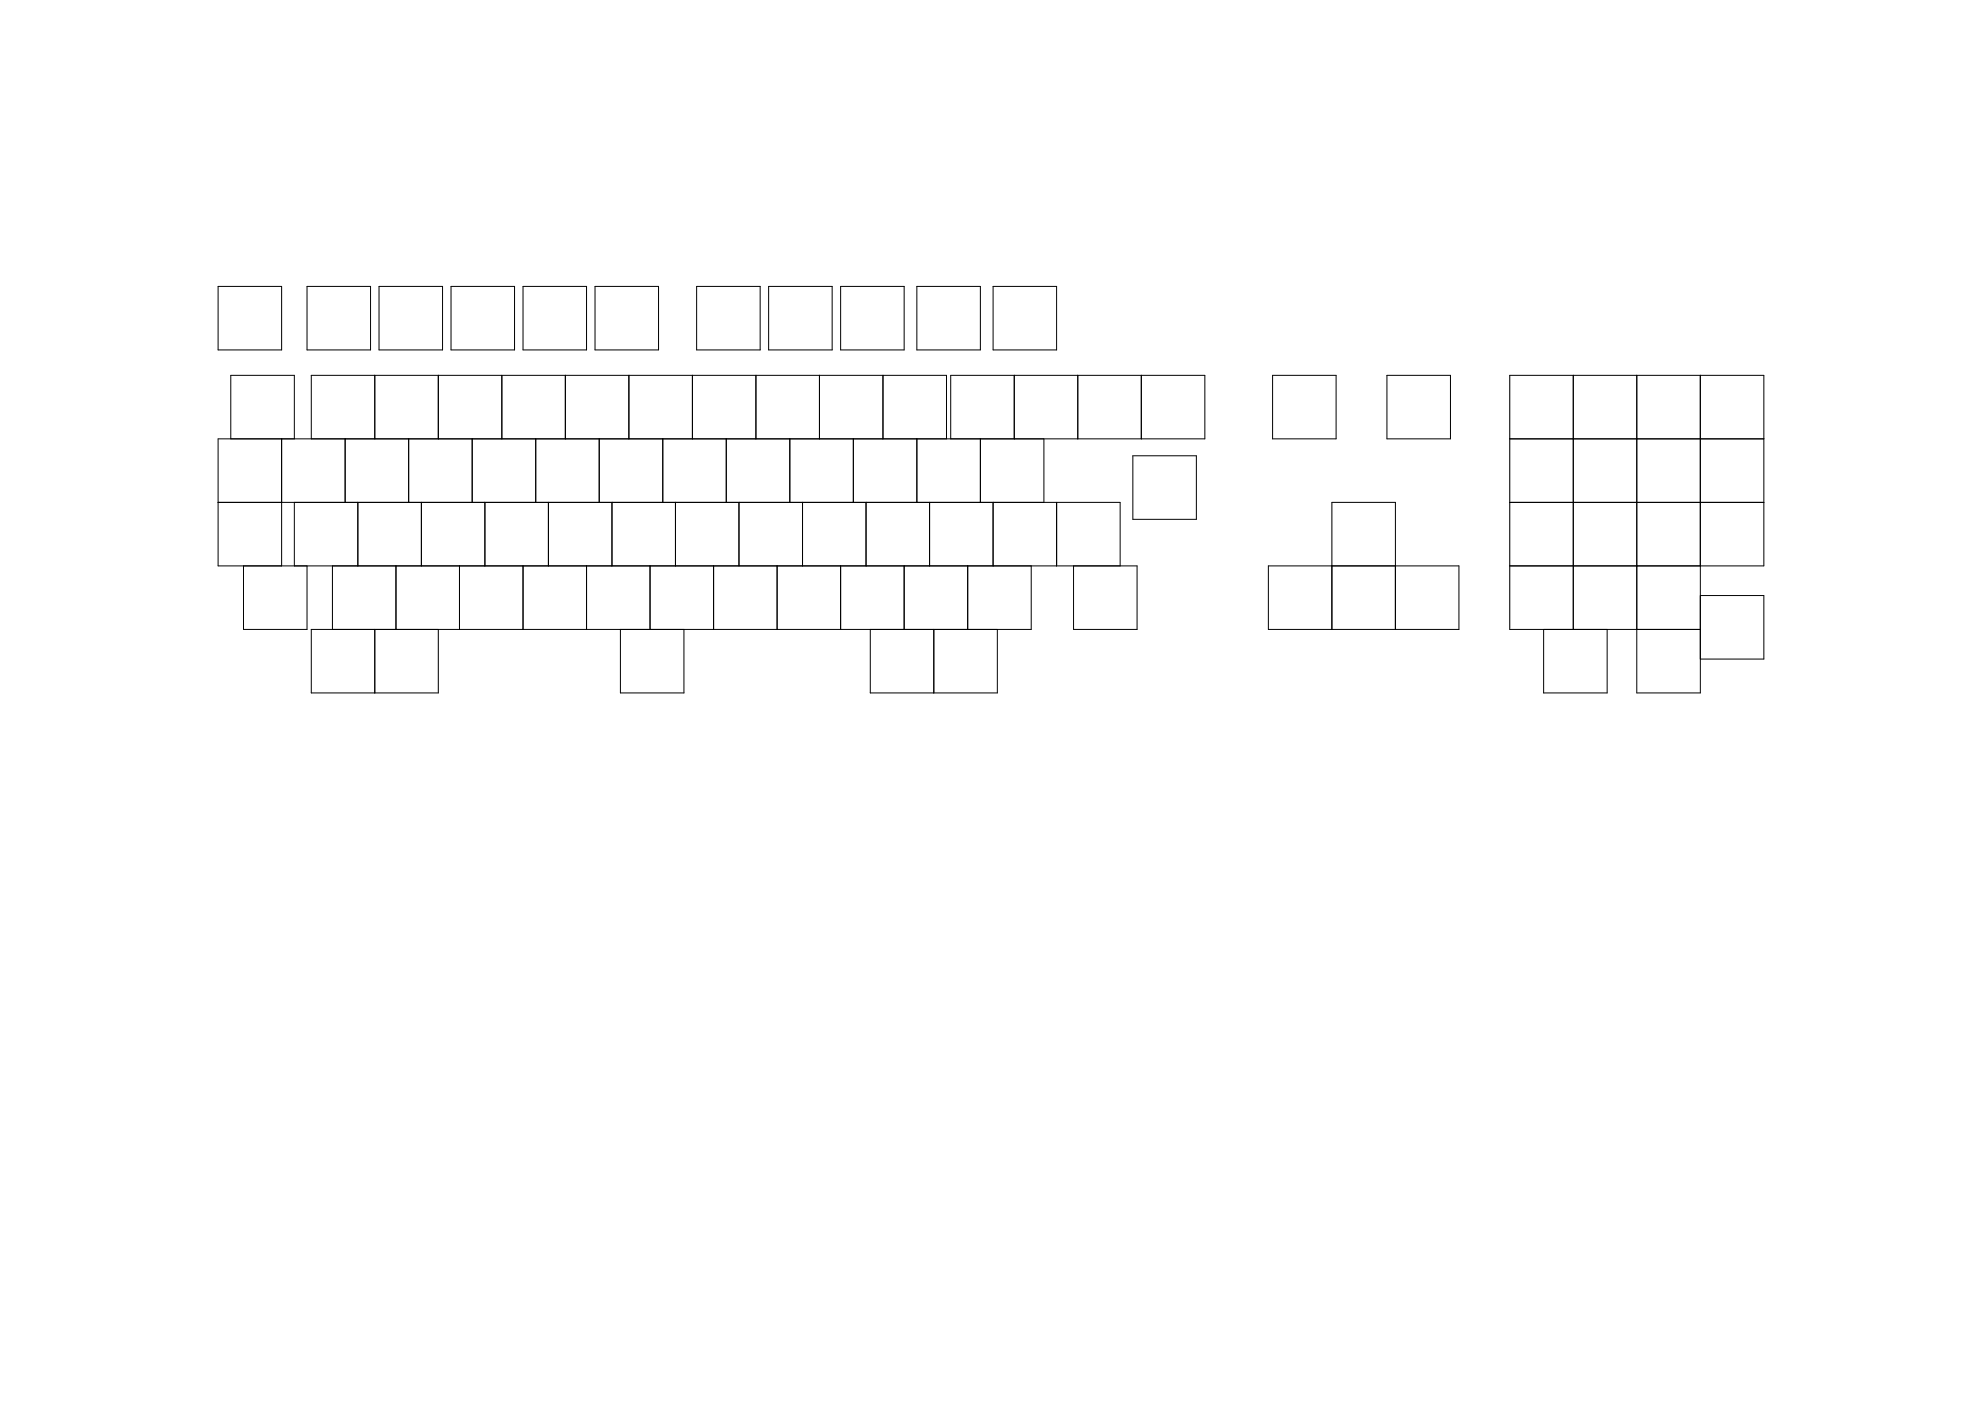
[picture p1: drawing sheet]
<svg xmlns="http://www.w3.org/2000/svg" width="594mm" height="420mm" viewBox="0 0 594 420" stroke-linecap="round" stroke-linejoin="round" font-family="sans-serif">
<g fill="none" stroke="#000" stroke-width=".3">
<path d="M65.4 85.9h19.1v19h-19.1zM92.1 85.9h19v19h-19zM113.7 85.9h19v19h-19zM135.3 85.9h19v19h-19zM156.8 85.9h19.1v19h-19.1zM178.4 85.9h19.1v19h-19.1zM208.9 85.9h19.1v19h-19.1zM230.5 85.9h19.1v19h-19.1zM252.1 85.9h19v19h-19zM275 85.9h19v19h-19zM297.8 85.9h19.1v19h-19.1zM112.4 112.6v19"/>
<path d="M131.4 112.6v19M150.5 112.6v19M169.5 112.6v19M188.6 112.6v19M207.6 112.6v19M226.7 112.6v19M245.7 112.6v19M264.8 112.6v19M304.2 112.6v19M323.2 112.6v19M342.3 112.6v19M381.6 112.6h19.1v19h-19.1z"/>
<path d="M415.9 112.6h19.1v19h-19.1zM471.8 112.6v76.2M490.9 112.6v95.2h19v-95.2M69.2 131.6v-19h19.1v19M84.5 131.6v38.1M93.3 131.6v-19h190.5v19M103.5 131.6v19.1M122.6 131.6v19.1M141.6 131.6v19.1M160.7 131.6v19.1M179.7 131.6v19.1M198.8 131.6v19.1"/>
<path d="M217.8 131.6v19.1M236.9 131.6v19.1M255.9 131.6v19.1M275 131.6v19.1M285.1 131.6v-19h76.2v19h-295.9v38.1h275.6v19.1h-19.1v-19.1M294 131.6v19.1M313.1 131.6v19.1M339.7 136.7h19.1v19h-19.1zM452.8 131.6h76.2M65.4 150.7h270.5v19M88.3 150.7v19M107.3 150.7v19"/>
<path d="M126.4 150.7v19M145.4 150.7v19M164.5 150.7v19M183.5 150.7v19M202.6 150.7v19M221.6 150.7v19M240.7 150.7v19M259.7 150.7v19M278.8 150.7v19M297.8 150.7v19M316.9 150.7v19M452.8 150.7h76.2"/>
<path d="M73 169.7v19.1h19.1v-19.1M99.7 169.7v19.1M118.7 169.7v19.1M137.8 169.7v19.1M156.8 169.7v19.1M175.9 169.7v19.1M194.9 169.7v19.1M214 169.7v19.1M233 169.7v19.1M252.1 169.7v19.1M271.1 169.7v19.1M290.2 169.7v19.1"/>
<path d="M309.2 169.7v19.1h-215.9v19h38.1v-19M380.4 169.7h57.1v19.1h-57.1zM452.8 169.7h76.2v-57.1h-76.2v76.2h57.1M509.9 178.6h19.1v19.1h-19.1M112.4 188.8v19M186.1 188.8v19h19v-19M261 188.8v19h38.1v-19M280 188.8v19M399.4 188.8v-38.1h19.1v38.1M462.9 188.8v19h19.1v-19"/>
</g>
</svg>
